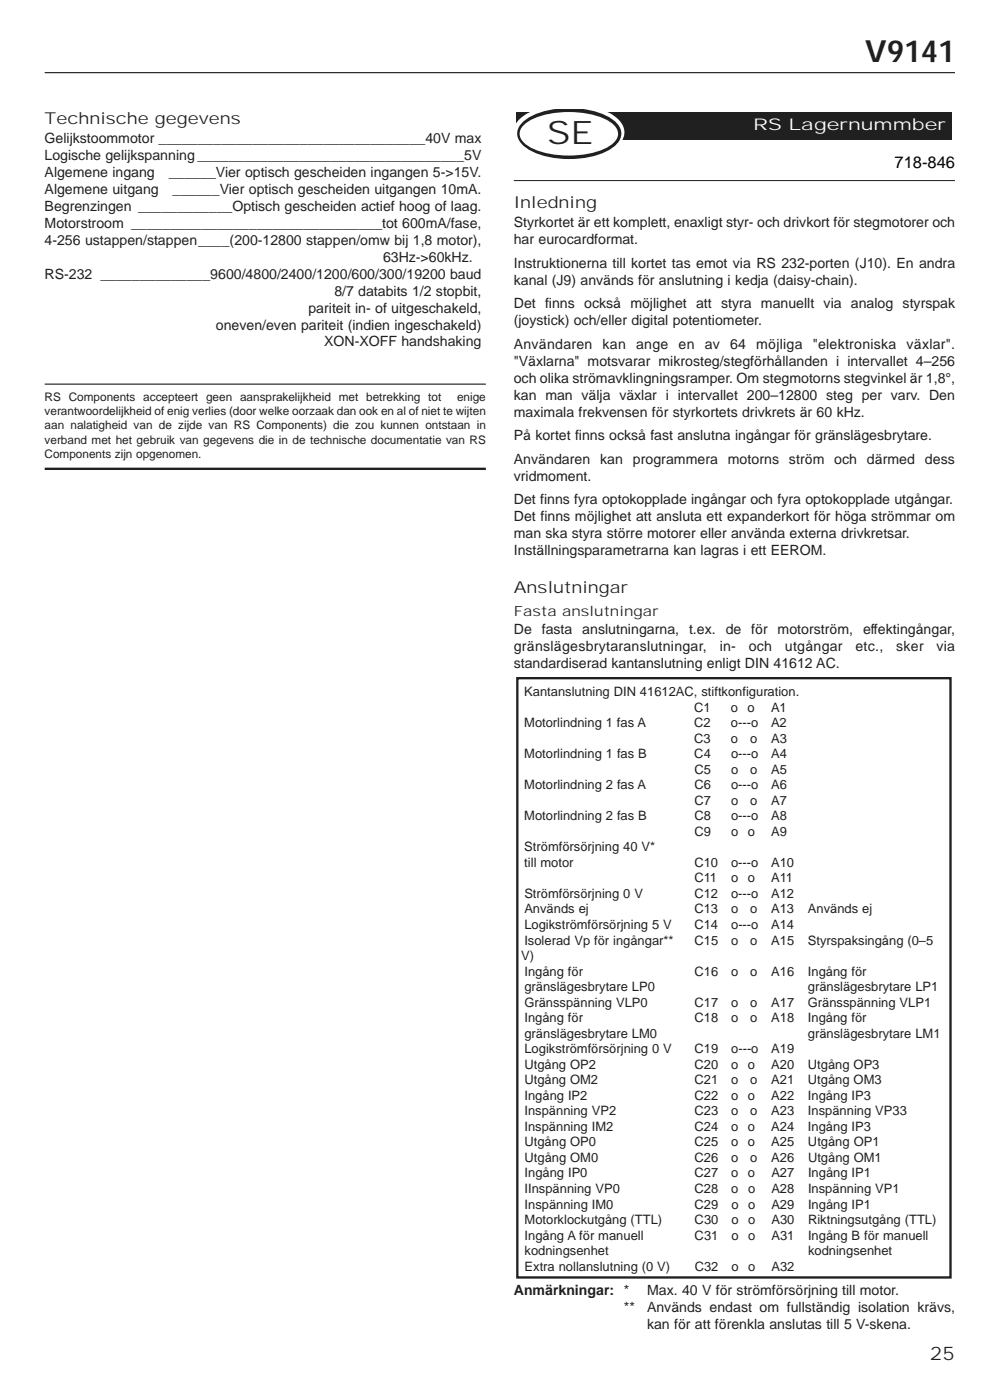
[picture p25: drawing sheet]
<svg xmlns="http://www.w3.org/2000/svg" width="210mm" height="294mm" viewBox="0 0 210 294" stroke-linecap="round" stroke-linejoin="round" font-family="sans-serif">
<defs><g id="words">
<text font-size="6.8" fill="#231f20" x="114.8" y="30.3">SE</text>
<text font-size="6.4" fill="#231f20" x="181.5" y="13">V9141</text>
<text font-size="4" fill="#231f20" x="195.2" y="285.6">25</text>
<g font-size="3.5" fill="#231f20">
<text x="9.4" y="26">Technische gegevens</text>
<text x="107.8" y="43.7">Inledning</text>
<text x="107.9" y="124.4">Anslutningar</text>
</g>
<text font-size="3.5" fill="#020303" x="187.8" y="35.3">718-846</text>
<text font-size="3.4" fill="#fff" x="158.1" y="27.2">RS Lagernummber</text>
<g font-size="3" fill="#231f20">
<text x="9.4" y="30">Gelijkstoommotor __________________________________40V max</text>
<text x="9.4" y="33.6">Logische gelijkspanning __________________________________5V</text>
<text x="9.4" y="37.2">Algemene ingang</text>
<text x="9.4" y="40.7">Algemene uitgang</text>
<text x="35.4" y="37.2">______Vier optisch gescheiden ingangen 5-&gt;15V.</text>
<text x="36.2" y="40.7">______Vier optisch gescheiden uitgangen 10mA.</text>
<text x="9.4" y="44.3">Begrenzingen ____________Optisch gescheiden actief hoog of laag.</text>
<text x="9.4" y="47.8">Motorstroom ________________________________tot 600mA/fase,</text>
<text x="107.9" y="47.7">Styrkortet är ett komplett, enaxligt styr- och drivkort för stegmotorer och</text>
<text x="9.4" y="51.4">4-256 ustappen/stappen____(200-12800 stappen/omw bij 1,8 motor),</text>
<text x="107.9" y="51.3">har eurocardformat.</text>
<text x="9.4" y="58.5">RS-232 ______________9600/4800/2400/1200/600/300/19200 baud</text>
<text x="80.4" y="54.9">63Hz-&gt;60kHz.</text>
<text x="107.9" y="56.2">Instruktionerna till kortet tas emot via RS 232-porten (J10). En andra</text>
<text x="107.9" y="59.8">kanal (J9) används för anslutning i kedja (daisy-chain).</text>
<text x="64.7" y="65.6">pariteit in- of uitgeschakeld,</text>
<text x="70.2" y="62.1">8/7 databits 1/2 stopbit,</text>
<text x="107.9" y="64.7">Det finns också möjlighet att styra manuellt via analog styrspak</text>
<text x="45.3" y="69.2">oneven/even pariteit (indien ingeschakeld)</text>
<text x="107.9" y="68.3">(joystick) och/eller digital potentiometer.</text>
<text x="68" y="72.7">XON-XOFF handshaking</text>
<text x="107.9" y="73.2">Användaren</text>
<text x="107.9" y="76.8">&quot;Växlarna&quot; motsvarar mikrosteg/stegförhållanden i intervallet 4–256</text>
<text x="126.5" y="73.2">kan</text>
<text x="133.5" y="73.2">ange</text>
<text x="142.4" y="73.2">en</text>
<text x="147.9" y="73.2">av</text>
<text x="153.2" y="73.2">64</text>
<text x="158.7" y="73.2">möjliga</text>
<text x="170.6" y="73.2">&quot;elektroniska</text>
<text x="190.3" y="73.2">växlar&quot;.</text>
<text x="107.9" y="80.4">och olika strömavklingningsramper. Om stegmotorns stegvinkel är 1,8°,</text>
<text x="107.9" y="83.9">kan man välja växlar i intervallet 200–12800 steg per varv. Den</text>
<text x="107.9" y="87.5">maximala frekvensen för styrkortets drivkrets är 60 kHz.</text>
<text x="107.9" y="92.4">På kortet finns också fast anslutna ingångar för gränslägesbrytare.</text>
<text x="107.9" y="97.4">Användaren kan programmera motorns ström och därmed dess</text>
<text x="107.9" y="100.9">vridmoment.</text>
<text x="107.9" y="105.9">Det finns fyra optokopplade ingångar och fyra optokopplade utgångar.</text>
<text x="107.9" y="109.4">Det finns möjlighet att ansluta ett expanderkort för höga strömmar om</text>
<text x="107.9" y="113">man ska styra större motorer eller använda externa drivkretsar.</text>
<text x="107.9" y="116.6">Inställningsparametrarna kan lagras i ett EEROM.</text>
<text x="107.9" y="129.4">Fasta anslutningar</text>
<text x="107.9" y="133.1">De fasta anslutningarna, t.ex. de för motorström, effektingångar,</text>
<text x="107.9" y="136.7">gränslägesbrytaranslutningar,</text>
<text x="151.1" y="136.7">in-</text>
<text x="157.2" y="136.7">och</text>
<text x="164.8" y="136.7">utgångar</text>
<text x="179.6" y="136.7">etc.,</text>
<text x="188.1" y="136.7">sker</text>
<text x="196.6" y="136.7">via</text>
<text x="107.9" y="140.2">standardiserad kantanslutning enligt DIN 41612 AC.</text>
<text x="107.9" y="271.8">Anmärkningar: *</text>
<text x="130.9" y="275.3">**</text>
<text x="135.8" y="275.3">Används endast om fullständig isolation krävs,</text>
<text x="135.8" y="271.8">Max. 40 V för strömförsörjning till motor.</text>
<text x="135.8" y="278.9">kan för att förenkla anslutas till 5 V-skena.</text>
</g>
<g font-size="2.7" fill="#231f20">
<text x="110" y="146.1">Kantanslutning DIN 41612AC, stiftkonfiguration.</text>
<text x="145.7" y="149.4">C1</text>
<text x="153.4" y="149.4">o</text>
<text x="156.9" y="149.4">o</text>
<text x="161.8" y="149.4">A1</text>
<text x="110" y="152.6">Motorlindning 1 fas A</text>
<text x="145.7" y="152.6">C2</text>
<text x="145.7" y="155.9">C3</text>
<text x="153.4" y="152.6">o---o</text>
<text x="153.4" y="155.9">o</text>
<text x="157.4" y="155.9">o</text>
<text x="161.8" y="152.6">A2</text>
<text x="161.8" y="155.9">A3</text>
<text x="110" y="159.1">Motorlindning 1 fas B</text>
<text x="145.7" y="159.1">C4</text>
<text x="153.4" y="159.1">o---o</text>
<text x="161.8" y="159.1">A4</text>
<text x="110" y="165.7">Motorlindning 2 fas A</text>
<text x="145.7" y="162.4">C5</text>
<text x="145.7" y="165.7">C6</text>
<text x="153.4" y="162.4">o</text>
<text x="153.4" y="165.7">o---o</text>
<text x="157.4" y="162.4">o</text>
<text x="161.8" y="162.4">A5</text>
<text x="161.8" y="165.7">A6</text>
<text x="110.1" y="172.2">Motorlindning 2 fas B</text>
<text x="145.7" y="168.9">C7</text>
<text x="145.8" y="172.2">C8</text>
<text x="153.4" y="168.9">o</text>
<text x="153.5" y="172.2">o---o</text>
<text x="157.4" y="168.9">o</text>
<text x="161.9" y="168.9">A7</text>
<text x="161.9" y="172.2">A8</text>
<text x="110.1" y="178.7">Strömförsörjning 40 V*</text>
<text x="145.8" y="175.4">C9</text>
<text x="153.5" y="175.4">o</text>
<text x="157" y="175.4">o</text>
<text x="161.9" y="175.4">A9</text>
<text x="110.1" y="182">till motor</text>
<text x="145.8" y="182">C10</text>
<text x="145.8" y="185.2">C11</text>
<text x="153.5" y="182">o---o</text>
<text x="153.5" y="185.2">o</text>
<text x="157" y="185.2">o</text>
<text x="161.9" y="182">A10</text>
<text x="161.9" y="185.2">A11</text>
<text x="110.1" y="188.5">Strömförsörjning 0 V</text>
<text x="110.1" y="191.7">Används ej</text>
<text x="145.8" y="188.5">C12</text>
<text x="145.8" y="191.7">C13</text>
<text x="153.5" y="188.5">o---o</text>
<text x="153.5" y="191.7">o</text>
<text x="157.5" y="191.7">o</text>
<text x="161.9" y="188.5">A12</text>
<text x="161.9" y="191.7">A13</text>
<text x="169.6" y="191.7">Används ej</text>
<text x="110.1" y="195">Logikströmförsörjning 5 V</text>
<text x="145.8" y="195">C14</text>
<text x="153.5" y="195">o---o</text>
<text x="161.9" y="195">A14</text>
<text x="109.4" y="201.5">V)</text>
<text x="110.1" y="198.3">Isolerad Vp för ingångar**</text>
<text x="145.8" y="198.3">C15</text>
<text x="153.5" y="198.3">o</text>
<text x="157.5" y="198.3">o</text>
<text x="161.9" y="198.3">A15</text>
<text x="169.6" y="198.3">Styrspaksingång (0–5</text>
<text x="110.1" y="204.8">Ingång för</text>
<text x="110.1" y="208">gränslägesbrytare LP0</text>
<text x="145.8" y="204.8">C16</text>
<text x="153.5" y="204.8">o</text>
<text x="157.5" y="204.8">o</text>
<text x="161.9" y="204.8">A16</text>
<text x="169.6" y="204.8">Ingång för</text>
<text x="169.6" y="208">gränslägesbrytare LP1</text>
<text x="110.1" y="211.3">Gränsspänning VLP0</text>
<text x="110.1" y="214.6">Ingång för</text>
<text x="145.8" y="211.3">C17</text>
<text x="145.8" y="214.6">C18</text>
<text x="153.5" y="211.3">o</text>
<text x="153.5" y="214.6">o</text>
<text x="157.5" y="211.3">o</text>
<text x="157.5" y="214.6">o</text>
<text x="161.9" y="211.3">A17</text>
<text x="161.9" y="214.6">A18</text>
<text x="169.6" y="211.3">Gränsspänning VLP1</text>
<text x="169.6" y="214.6">Ingång för</text>
<text x="110.1" y="217.8">gränslägesbrytare LM0</text>
<text x="110.1" y="221.1">Logikströmförsörjning 0 V</text>
<text x="145.8" y="221.1">C19</text>
<text x="153.5" y="221.1">o---o</text>
<text x="161.9" y="221.1">A19</text>
<text x="169.6" y="217.8">gränslägesbrytare LM1</text>
<text x="110.1" y="224.3">Utgång OP2</text>
<text x="110.1" y="227.6">Utgång OM2</text>
<text x="145.8" y="224.3">C20</text>
<text x="145.8" y="227.6">C21</text>
<text x="153.5" y="224.3">o</text>
<text x="153.5" y="227.6">o</text>
<text x="157" y="224.3">o</text>
<text x="157.5" y="227.6">o</text>
<text x="161.9" y="224.3">A20</text>
<text x="161.9" y="227.6">A21</text>
<text x="169.6" y="224.3">Utgång OP3</text>
<text x="169.6" y="227.6">Utgång OM3</text>
<text x="110.1" y="230.9">Ingång IP2</text>
<text x="145.8" y="230.9">C22</text>
<text x="153.5" y="230.9">o</text>
<text x="157" y="230.9">o</text>
<text x="161.9" y="230.9">A22</text>
<text x="169.6" y="230.9">Ingång IP3</text>
<text x="110.1" y="234.1">Inspänning VP2</text>
<text x="110.1" y="237.4">Inspänning IM2</text>
<text x="145.8" y="234.1">C23</text>
<text x="145.8" y="237.4">C24</text>
<text x="153.5" y="234.1">o</text>
<text x="153.5" y="237.4">o</text>
<text x="157" y="237.4">o</text>
<text x="157.5" y="234.1">o</text>
<text x="161.9" y="234.1">A23</text>
<text x="161.9" y="237.4">A24</text>
<text x="169.6" y="234.1">Inspänning VP33</text>
<text x="169.6" y="237.4">Ingång IP3</text>
<text x="110.1" y="240.6">Utgång OP0</text>
<text x="110.1" y="243.9">Utgång OM0</text>
<text x="145.8" y="240.6">C25</text>
<text x="145.8" y="243.9">C26</text>
<text x="153.5" y="240.6">o</text>
<text x="153.5" y="243.9">o</text>
<text x="157" y="240.6">o</text>
<text x="157.5" y="243.9">o</text>
<text x="161.9" y="240.6">A25</text>
<text x="161.9" y="243.9">A26</text>
<text x="169.6" y="240.6">Utgång OP1</text>
<text x="169.6" y="243.9">Utgång OM1</text>
<text x="110.1" y="247.2">Ingång IP0</text>
<text x="110.1" y="250.4">IInspänning VP0</text>
<text x="145.8" y="247.2">C27</text>
<text x="145.8" y="250.4">C28</text>
<text x="153.5" y="247.2">o</text>
<text x="153.5" y="250.4">o</text>
<text x="157" y="247.2">o</text>
<text x="157" y="250.4">o</text>
<text x="161.9" y="247.2">A27</text>
<text x="161.9" y="250.4">A28</text>
<text x="169.6" y="247.2">Ingång IP1</text>
<text x="169.6" y="250.4">Inspänning VP1</text>
<text x="110.1" y="253.7">Inspänning IM0</text>
<text x="110.1" y="256.9">Motorklockutgång (TTL)</text>
<text x="145.8" y="253.7">C29</text>
<text x="145.8" y="256.9">C30</text>
<text x="153.5" y="253.7">o</text>
<text x="153.5" y="256.9">o</text>
<text x="157" y="253.7">o</text>
<text x="157" y="256.9">o</text>
<text x="161.9" y="253.7">A29</text>
<text x="161.9" y="256.9">A30</text>
<text x="169.6" y="253.7">Ingång IP1</text>
<text x="169.6" y="256.9">Riktningsutgång (TTL)</text>
<text x="110.1" y="260.2">Ingång A för manuell</text>
<text x="110.1" y="263.5">kodningsenhet</text>
<text x="145.8" y="260.2">C31</text>
<text x="153.5" y="260.2">o</text>
<text x="157" y="260.2">o</text>
<text x="161.9" y="260.2">A31</text>
<text x="169.6" y="260.2">Ingång B för manuell</text>
<text x="169.6" y="263.5">kodningsenhet</text>
<text x="110.1" y="266.7">Extra nollanslutning (0 V)</text>
<text x="145.8" y="266.7">C32</text>
<text x="153.5" y="266.7">o</text>
<text x="157" y="266.7">o</text>
<text x="161.9" y="266.7">A32</text>
</g>
<g font-size="2.5" fill="#231f20">
<text x="9.4" y="84.2">RS Components accepteert geen aansprakelijkheid met betrekking tot</text>
<text x="9.4" y="87.2">verantwoordelijkheid of enig verlies (door welke oorzaak dan ook en al of niet te wijten</text>
<text x="95.9" y="84.2">enige</text>
<text x="9.4" y="90.1">aan nalatigheid van de zijde van RS Components) die zou kunnen ontstaan in</text>
<text x="9.4" y="93.1">verband met het gebruik van gegevens die in de technische documentatie van RS</text>
<text x="9.4" y="96.1">Components zijn opgenomen.</text>
</g>
</g></defs>
<path d="M9.4 80.6h92.6" fill="none" stroke="#231f20" stroke-width=".25"/>
<path d="M9.4 98.4h92.6" fill="none" stroke="#231f20" stroke-width=".49"/>
<path d="M107.9 37.9h92.6" fill="none" stroke="#231f20" stroke-width=".21"/>
<path d="M108.8 142.6h90.5v125.3h-90.5z" fill-rule="evenodd" fill="#fff"/>
<path d="M108.6 142.4h90.9v125.7h-90.9z" fill="none" stroke="#231f20" stroke-width=".49"/>
<path d="M108.3 23.5h91.4v5.8h-91.4z" fill="#231f20"/>
<g fill="#fff">
<path d="M109.3 24.8a7.6 7.6 0 0 1 5.6-2h9a7 7 0 0 1 7.1 4.2 4.2 4.2 0 0 1-2.4 4.4 19.8 19.8 0 0 1-17.5 .6 5.5 5.5 0 0 1-2.8-2.6v-3.2l.3-.7z"/>
<path d="M110.1 25.9a14.4 14.4 0 0 1 9.3-2.6 14.4 14.4 0 0 1 9.3 2.6 2.38 2.38 0 0 1 0 3.8 14.4 14.4 0 0 1-9.3 2.6 14.4 14.4 0 0 1-9.3-2.6 2.38 2.38 0 0 1 0-3.8z"/>
</g>
<path d="M109.4 26a12.9 12.9 0 0 1 10.1-3.2 14.2 14.2 0 0 1 9.4 2.5 3.2 3.2 0 0 1 0 5.4 16 16 0 0 1-10.9 2.6 12.9 12.9 0 0 1-8.6-3.2 2.95 2.95 0 0 1 0-4.1z" fill="#231f20"/>
<path d="M110 26.2a14.6 14.6 0 0 1 9.4-2.7 14.6 14.6 0 0 1 9.4 2.7 2.41 2.41 0 0 1 0 3.8 14.6 14.6 0 0 1-9.4 2.6 14.6 14.6 0 0 1-9.4-2.6 2.41 2.41 0 0 1 0-3.8z" fill="#fff"/>
<path d="M9.4 15.2h191.1" fill="none" stroke="#231f20" stroke-width=".25"/>
<use href="#words"/>
</svg>
